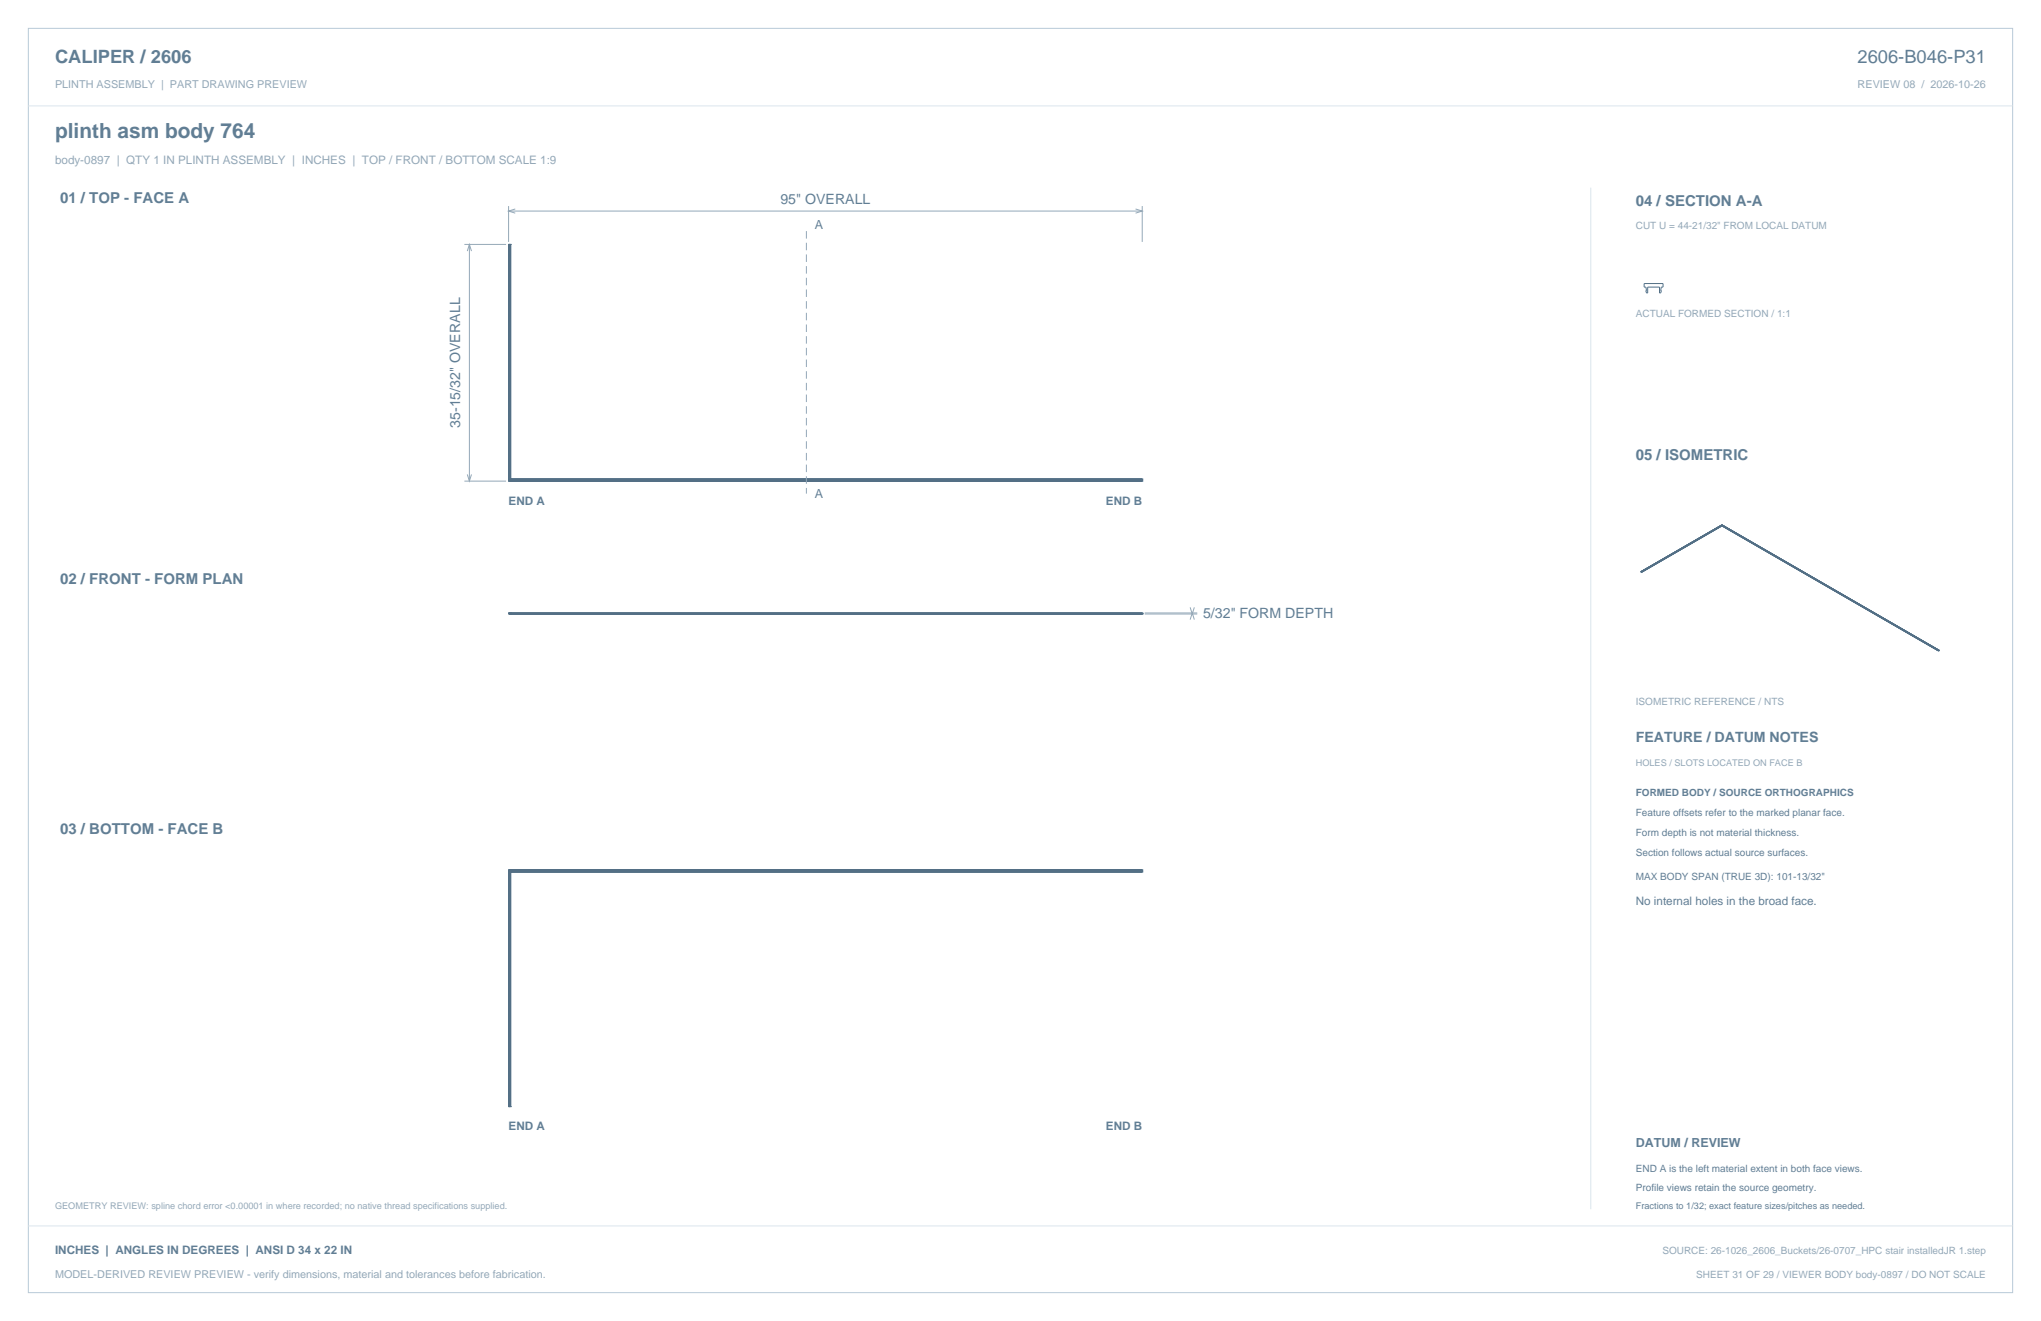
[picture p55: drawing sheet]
<svg xmlns="http://www.w3.org/2000/svg" width="864mm" height="559mm" viewBox="0 0 864 559" stroke-linecap="round" stroke-linejoin="round" font-family="sans-serif">
<defs><g id="words">
<text font-size="8.8" fill="#617e94" x="23.3" y="58.2">plinth asm body 764</text>
<g font-size="7.8" fill="#617e94">
<text x="23.3" y="26.8">CALIPER / 2606</text>
<text x="786" y="26.8">2606-B046-P31</text>
</g>
<g font-size="6.3" fill="#617e94">
<text x="25.4" y="86.1">01 / TOP - FACE A</text>
<text x="692.1" y="87.1">04 / SECTION A-A</text>
<text x="692.1" y="194.4">05 / ISOMETRIC</text>
<text x="25.4" y="246.9">02 / FRONT - FORM PLAN</text>
<text x="25.4" y="352.8">03 / BOTTOM - FACE B</text>
</g>
<g font-size="6" fill="#617e94">
<text x="330.2" y="86.5">95&quot; OVERALL</text>
<text x="194.7" y="181" transform="rotate(-90 194.7 181)">35-15/32&quot; OVERALL</text>
<text x="509.1" y="261.3">5/32&quot; FORM DEPTH</text>
<text x="692.1" y="314">FEATURE / DATUM NOTES</text>
</g>
<g font-size="5.3" fill="#617e94">
<text x="344.7" y="96.7">A</text>
<text x="344.7" y="210.6">A</text>
<text x="692.1" y="485.1">DATUM / REVIEW</text>
</g>
<text font-size="4.9" fill="#93a8b9" x="23.3" y="69.5">body-0897 | QTY 1 IN PLINTH ASSEMBLY | INCHES | TOP / FRONT / BOTTOM SCALE 1:9</text>
<g font-size="4.9" fill="#617e94">
<text x="215.2" y="213.8">END A</text>
<text x="467.9" y="213.8">END B</text>
<text x="692.1" y="382.8">No internal holes in the broad face.</text>
<text x="215.2" y="478">END A</text>
<text x="467.9" y="478">END B</text>
<text x="23.3" y="530.6">INCHES | ANGLES IN DEGREES | ANSI D 34 x 22 IN</text>
</g>
<g font-size="4.6" fill="#93a8b9">
<text x="23.3" y="37">PLINTH ASSEMBLY | PART DRAWING PREVIEW</text>
<text x="786" y="37">REVIEW 08 / 2026-10-26</text>
<text x="23.3" y="540.5">MODEL-DERIVED REVIEW PREVIEW - verify dimensions, material and tolerances before fabrication.</text>
</g>
<g font-size="4.2" fill="#93a8b9">
<text x="692.1" y="97">CUT U = 44-21/32&quot; FROM LOCAL DATUM</text>
<text x="692.1" y="134.2">ACTUAL FORMED SECTION / 1:1</text>
<text x="692.1" y="298.1">ISOMETRIC REFERENCE / NTS</text>
<text x="703.4" y="530.6">SOURCE: 26-1026_2606_Buckets/26-0707_HPC stair installedJR 1.step</text>
<text x="717.7" y="540.5">SHEET 31 OF 29 / VIEWER BODY body-0897 / DO NOT SCALE</text>
</g>
<g font-size="4.2" fill="#617e94">
<text x="692.1" y="336.9">FORMED BODY / SOURCE ORTHOGRAPHICS</text>
<text x="692.1" y="345.4">Feature offsets refer to the marked planar face.</text>
<text x="692.1" y="353.8">Form depth is not material thickness.</text>
<text x="692.1" y="362.3">Section follows actual source surfaces.</text>
<text x="692.1" y="372.2">MAX BODY SPAN (TRUE 3D): 101-13/32&quot;</text>
<text x="692.1" y="495.7">END A is the left material extent in both face views.</text>
<text x="692.1" y="503.8">Profile views retain the source geometry.</text>
</g>
<g font-size="3.9" fill="#93a8b9">
<text x="692.1" y="323.8">HOLES / SLOTS LOCATED ON FACE B</text>
<text x="23.3" y="511.5">GEOMETRY REVIEW: spline chord error &lt;0.00001 in where recorded; no native thread specifications supplied.</text>
</g>
<text font-size="3.9" fill="#617e94" x="692.1" y="511.5">Fractions to 1/32; exact feature sizes/pitches as needed.</text>
</g></defs>
<path d="M12 12h839.6v534.8h-839.6z" fill="none" stroke="#b8cad8" stroke-width=".42"/>
<path d="M12 44.8h839.6M673.1 79.4v432.1M12 518.6h839.6" fill="none" stroke="#dbe5ed" stroke-width=".42"/>
<g fill="none" stroke="#536f85" stroke-width=".42">
<path d="M215.2 103.4h.9v99.2l-.9 .9zM215.3 103.4v100M215.4 103.4v100h267.9M215.9 103.4v99.4h267.4M216 103.4v99.3l267.3-.1v.9h-268.1M695.7 119.9h8v1.5h-.8l-.2 2.5h-.5v-2.5h-5v2.5h-.5l-.3-2.5h-.7zM215.3 203.4h268M215.3 203.4h.1M728.6 222v.5M728.6 222l92 53.2M728.6 222.5l91.7 52.9M728.6 222.5l-34 19.6"/>
<path d="M728.6 222l-34.3 19.9M215.3 259.6h268M215.3 259.5v.1M215.4 259.5v.2M215.9 259.5v.2M216 259.5v.2M216.1 259.3v.2M483.3 259.5l-268.1-.2h268.1v.4l-268-.1M694.3 242l34.3-19.9 92 53.1M694.3 241.9v.1M694.3 241.9l.3 .2M694.3 242l.3 .1"/>
<path d="M694.3 241.8h.1M694.3 241.9h.1M694.3 241.8v.1M694.5 242l34.1-19.6 91.7 52.9M694.5 241.9h.1M694.5 241.9l.1 .2M694.5 242l34.1-19.7 91.7 53M694.5 242h.1M694.5 241.9v.1M820.3 275.2v.1M820.3 275.2v.2M820.5 275.1l.1 .1"/>
<path d="M820.5 275.1h.1M820.5 275.1v.1M820.6 275.2l-.3 .1M820.6 275.2l-.3 .2M215.2 368h268.1v.9h-267.2M215.2 368v100.1h.9v-99.2M215.2 368l.9 .9M215.3 368.1v100M215.3 368.1h268M215.4 368.1v100M216 368.8v99.3M483.3 368.7h-267.4v99.4"/>
</g>
<g fill="none" stroke="#93a8b9" stroke-width=".42">
<path d="M215.2 87.2v15.1M215.2 89.3h268.1M218 88.4l-2.8 .9 2.8 .9M480.5 88.4l2.8 .9-2.8 .9M483.3 87.2v15.1M196.5 103.4h17.6M197.7 106.2l.9-2.8 .9 2.8M198.6 103.4v100.1M196.5 203.5h17.6M197.7 200.7l.9 2.8 .9-2.8M484.4 259.3h22.2M484.4 259.7h22.2"/>
<path d="M503.6 256.9l.9 2.8 .9-2.8M504.5 259.3v.4M503.6 262.1l.9-2.8 .9 2.8"/>
</g>
<path d="M341.2 97.8v111" fill="none" stroke="#93a8b9" stroke-width=".42" stroke-dasharray="3.2 1.8" stroke-linecap="butt"/>
<use href="#words"/>
</svg>
